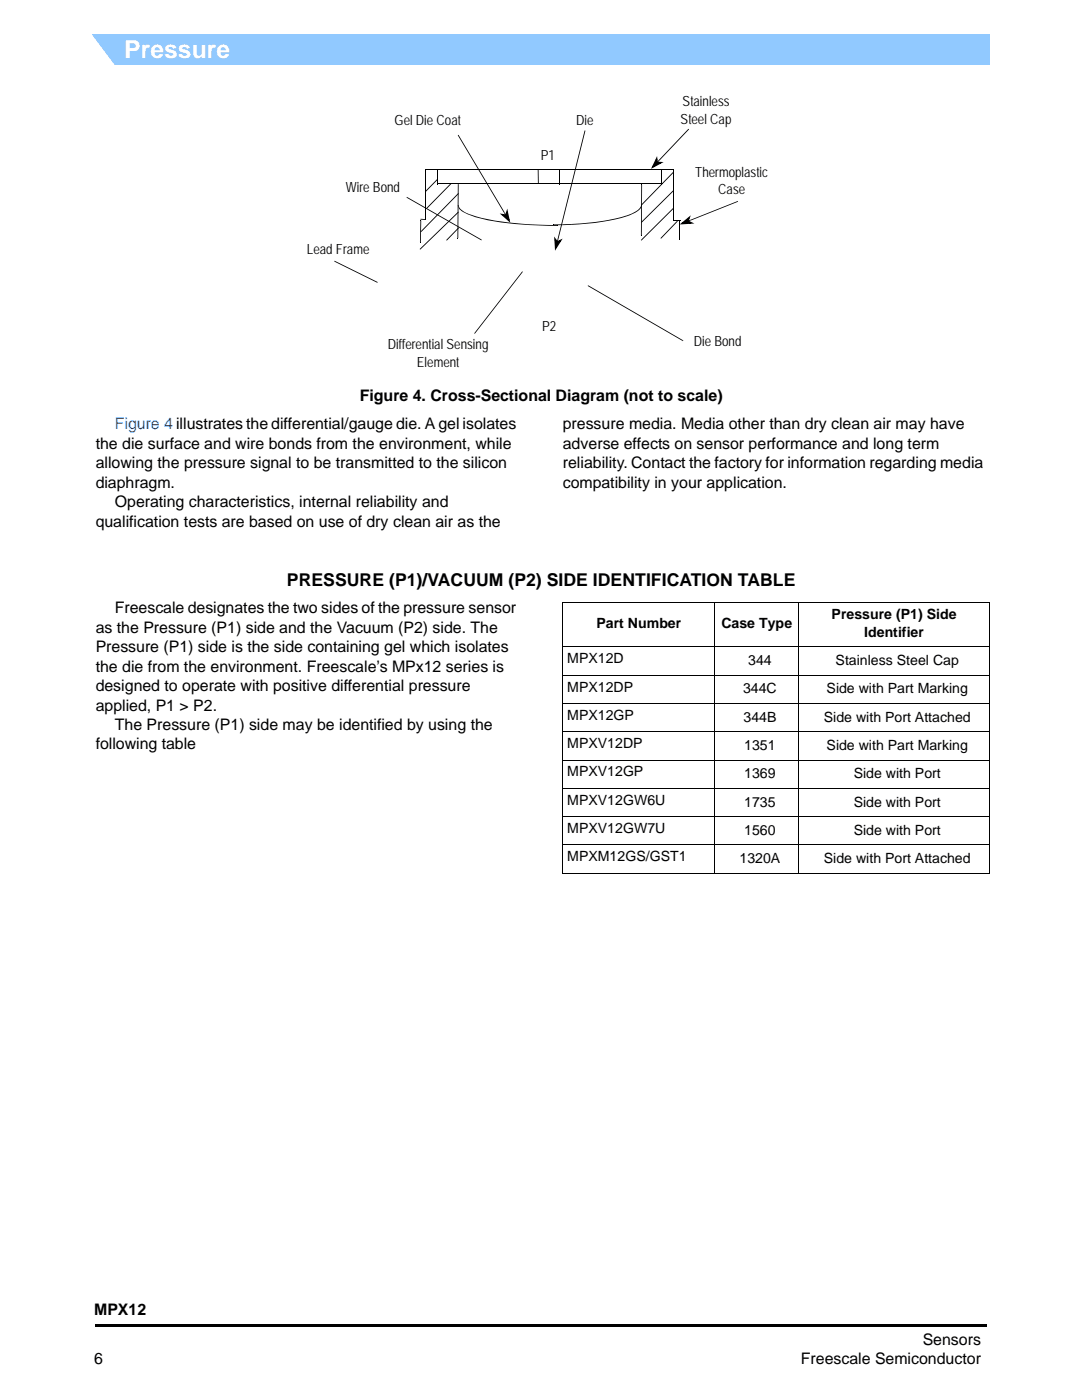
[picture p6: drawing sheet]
<svg xmlns="http://www.w3.org/2000/svg" width="216mm" height="279mm" viewBox="0 0 216 279" stroke-linecap="round" stroke-linejoin="round" font-family="sans-serif">
<defs><g id="words">
<text font-size="4.9" fill="#fff" x="24.8" y="11.7">Pressure</text>
<text font-size="3.5" x="57.3" y="117">PRESSURE (P1)/VACUUM (P2) SIDE IDENTIFICATION TABLE</text>
<g font-size="3.2">
<text x="71.8" y="80.1">Figure 4. Cross-Sectional Diagram (not to scale)</text>
<text x="19.1" y="89.6">the die surface and wire bonds from the environment, while</text>
<text x="112.3" y="85.7">pressure media. Media other than dry clean air may have</text>
<text x="112.3" y="89.6">adverse effects on sensor performance and long term</text>
<text x="19.1" y="93.5">allowing the pressure signal to be transmitted to the silicon</text>
<text x="112.3" y="93.5">reliability. Contact the factory for information regarding media</text>
<text x="19.1" y="97.3">diaphragm.</text>
<text x="22.9" y="101.2">Operating characteristics, internal reliability and</text>
<text x="112.3" y="97.3">compatibility in your application.</text>
<text x="19.1" y="105.1">qualification tests are based on use of dry clean air as the</text>
<text x="22.9" y="122.4">Freescale designates the two sides of the pressure sensor</text>
<text x="19.1" y="126.3">as the Pressure (P1) side and the Vacuum (P2) side. The</text>
<text x="19.1" y="130.2">Pressure (P1) side is the side containing gel which isolates</text>
<text x="19.1" y="134">the die from the environment. Freescale’s MPx12 series is</text>
<text x="19.1" y="137.9">designed to operate with positive differential pressure</text>
<text x="19.1" y="141.8">applied, P1 &gt; P2.</text>
<text x="19.1" y="149.6">following table</text>
<text x="22.9" y="145.7">The Pressure (P1) side may be identified by using the</text>
<text x="18.8" y="262.4">MPX12</text>
<text x="184.1" y="268.4">Sensors</text>
<text x="18.8" y="272.3">6</text>
<text x="159.8" y="272.3">Freescale Semiconductor</text>
</g>
<text font-size="3.2" fill="#00f" x="22.9" y="85.7">Figure 4 illustrates the differential/gauge die. A gel isolates</text>
<g font-size="2.8">
<text x="136.2" y="21.2">Stainless</text>
<text x="78.7" y="25">Gel Die Coat</text>
<text x="115" y="24.9">Die</text>
<text x="135.8" y="24.7">Steel Cap</text>
<text x="107.9" y="32">P1</text>
<text x="138.7" y="35.3">Thermoplastic</text>
<text x="69" y="38.4">Wire Bond</text>
<text x="143.3" y="38.8">Case</text>
<text x="61.2" y="50.6">Lead Frame</text>
<text x="77.4" y="69.7">Differential Sensing</text>
<text x="108.2" y="66">P2</text>
<text x="138.4" y="69">Die Bond</text>
<text x="83.2" y="73.2">Element</text>
<text x="119" y="125.3">Part Number</text>
<text x="143.9" y="125.3">Case Type</text>
<text x="165.9" y="123.6">Pressure (P1) Side</text>
<text x="172.4" y="127.1">Identifier</text>
<text x="113.2" y="132.4">MPX12D</text>
<text x="149.3" y="132.7">344</text>
<text x="166.7" y="132.7">Stainless Steel Cap</text>
<text x="113.2" y="138">MPX12DP</text>
<text x="113.2" y="143.7">MPX12GP</text>
<text x="148.3" y="138.4">344C</text>
<text x="164.9" y="138.4">Side with Part Marking</text>
<text x="113.2" y="149.3">MPXV12DP</text>
<text x="148.4" y="144">344B</text>
<text x="148.5" y="149.7">1351</text>
<text x="164.4" y="144">Side with Port Attached</text>
<text x="164.9" y="149.7">Side with Part Marking</text>
<text x="113.2" y="155">MPXV12GP</text>
<text x="148.5" y="155.3">1369</text>
<text x="170.4" y="155.3">Side with Port</text>
<text x="113.2" y="160.6">MPXV12GW6U</text>
<text x="148.5" y="161">1735</text>
<text x="170.4" y="161">Side with Port</text>
<text x="113.2" y="166.3">MPXV12GW7U</text>
<text x="148.5" y="166.6">1560</text>
<text x="170.4" y="166.6">Side with Port</text>
<text x="113.2" y="171.9">MPXM12GS/GST1</text>
<text x="147.6" y="172.3">1320A</text>
<text x="164.4" y="172.3">Side with Port Attached</text>
</g>
</g></defs>
<path d="M19 264.3h177.7v.6h-177.7zM196.7 264.3h.2v.6h-.2z" fill="#000"/>
<path d="M18.4 6.9h179.2v6h-179.2z" fill="#91c9ff"/>
<path d="M16.5 6.4h1.4l5.4 7.1h-6.8z" fill="#fff"/>
<path d="M64.7 46.8h85.1v25h-85.1z" fill="#fff"/>
<g fill="#000">
<path d="M81.2 39.3v.2zM81.3 39.3l14.8 8.5-.1 .1-14.8-8.4zM84.8 33.8l.1 .1zM84.8 33.7l.1 .1zM84.8 38.2h.2zM87.2 33.9l.2 .1zM87.3 36.6l.1 .1zM87.3 35.7v.2zM87.2 35.8l.1 .1-2.3 2.3-.1-.1zM89.9 36.6l.2 .1zM89.9 36.6l.1 .1-4.8 4.9-.1-.1zM91.4 36.7h.1z"/>
<path d="M91.3 27l.2-.1 9.2 15.5-.1 .1zM91.4 38.6l.2 .1zM91.4 38.6l.1 .1-7.4 7.6-.1-.2zM107.3 33.7l.2 .1zM107.3 36.5l.2 .1zM111.6 33.8l.2 .1zM128 36.8l.1 .1zM131.1 31.2l.1 .7-.7 1.5-.4-.2 1.6-.9 .2 .3h-.8v-.3h1.3l-2.5 1.4zM130.8 31.8h.4l.1 .6-.2 .2h-.2zM131.5 31.9l.1 .1-.4 .5-.2-.1zM131.9 33.8l.2 .1zM132 33.9l.1 .1z"/>
<path d="M134.3 33.8l.2 .1zM134.3 34.3l.2 .1zM134.3 34.3l.1 .2-6.3 6.4-.1-.1zM134.3 38l.2 .1zM128 44.3l6.3-6.3 .1 .1-6.3 6.3zM137.4 25.7l.1 .1-5.9 6.2-.1-.1zM66.8 52l-.1 .2zM66.8 52.1l8.5 4.2-.1 .1-8.5-4.2zM75.3 56.3v.2zM83.8 48.3l.2 .1zM83.9 43.9l.2 .1zM83.7 49.7l.2 .1z"/>
<path d="M83.9 43.7l.1 .1zM84 43.7h.9v.2l-.9-.1zM83.9 46.2l.2 .1zM84.9 43.7l.1 .2zM85.1 41.5l.1 .2zM89.1 47.8l.1 .2zM91.3 47.5l.1 .1zM91.4 40.9l.1 .1zM91.4 41h.1v.2h-.1zM91.4 41.2l.1-.1 .1 .3h-.1zM91.4 42.3l.2 .1zM83.8 49.6l7.6-7.3 .1 .1-7.6 7.4z"/>
<path d="M91.4 45.4l.2 .1zM91.4 45.4l.1 .2-2.3 2.4-.1-.2zM96.1 47.8v.2zM100.3 42.7l.7 .1v.4l-.8-.1zM100.6 42.5l.1-.1 .3 .5-.1 .1zM99.7 42.6l.7 .1 1.3 1.1-.3 .3-.4-1.7 .3-.1-.2 .7-.3-.1 .4-1.3 .6 2.9zM104.2 54.1l.1 .2zM110.3 44.8l.1 .2zM111.2 44.9l.1 .2zM91.5 41.4l.1-.1 .5 .6 .9 .6 1.8 .6a51.2 51.2 0 0 0 10.5 1.6l5.9 .2v.2a71.4 71.4 0 0 1-15.8-1.6 8.8 8.8 0 0 1-3.6-1.7zM110.4 44.8h1.8v.1l-1.8 .1zM112.2 44.8l1.8-.1v.2h-1.8z"/>
<path d="M117.3 56.9v.2zM117.4 57l18.9 10.9-.1 .2-18.9-11zM127.9 47l.2 .1zM127.9 47.8l.1 .2zM127.9 44.3l.2 .1zM127.9 40.7l.2 .2zM114 44.7l5.1-.4 4.9-1 1.9-.6 1-.5 .7-.6 .3-.8 .2 .1a2.33 2.33 0 0 1-1.7 1.7 35.3 35.3 0 0 1-11.6 2.2l-.8 .1zM128 40.8l.1 .1zM131.8 47.5l.2 .1zM134.3 43.9h1.4v.1h-1.4zM134.3 41.5l.2 .1zM127.9 47.8l6.4-6.3 .1 .1-6.3 6.4z"/>
<path d="M135.1 44l.1 .2zM135.1 44.1l.1 .1-3.2 3.4-.2-.1zM135.4 43.9l.2 .1zM135.7 43.9l.1 .1zM135.6 44.8l2.2-1.8-.2 .6-1.3 1.1-.3-.3 1.8-.1 .1 .4-.8-.4 .2-.3 1.3 .6zM137.3 43.4l.3 .1-.2 .7-.3 .1-.1-.1zM137.2 44.1l.6-.3v.2l-.5 .2zM137.8 43.9l9.4-3.8 .1 .2-9.4 3.7zM94.7 66.5v.1zM104.2 54.2l.1 .1-9.5 12.3-.1-.1zM136.3 67.9v.2z"/>
</g>
<path d="M84.9 33.9v10M84.9 33.8h49.6M87.3 34v2.8M87.4 36.7h44.8M111.7 33.9v3M132 33.9v2.7M132.1 34v2.8M134.4 33.9v10.1M135.5 44v4" fill="none" stroke="#000" stroke-width=".2"/>
<path d="M107.4 33.8v2.7" fill="none" stroke="#000" stroke-width=".21"/>
<path d="M91.4 36.7v10.8M83.9 44v4.3" fill="none" stroke="#000" stroke-width=".25"/>
<path d="M128 36.9v10.1" fill="none" stroke="#000" stroke-width=".23"/>
<path d="M131 31.8l.1 .6 .7 .1-1.5 .8zM100.3 42.9l.6 .1 .3-.7 .3 1.7zM136.2 44.6l1.3-1.1-.3 .7 .7 .3z" fill="#000"/>
<path d="M101.4 47h16.6v3.3h-16.6z" fill="#fff"/>
<path d="M116.6 26l.2 .1-5.4 21.7-.1-.1zM110.6 47.9l.3-.2 .4 .5v.3l-.2 .1zM110.6 47.2l.4 .6 .1 1.7h-.4l1-1.6 .3 .2-.7 .4-.2-.3 1.2-.6-1.6 2.4zM111.3 47.7l.1 .1-.1 .5h-.2z" fill="#000"/>
<path d="M110.8 47.8l.4 .5 .6-.3-.9 1.5z" fill="#000"/>
<g fill="#fff">
<path d="M142.7 129.1h16.7v5.6h-16.7z"/>
<path d="M142.7 134.7h16.7v5.7h-16.7z"/>
<path d="M142.7 140.4h16.7v5.6h-16.7z"/>
<path d="M142.7 146h16.7v5.7h-16.7z"/>
<path d="M142.7 151.7h16.7v5.6h-16.7z"/>
<path d="M142.7 157.3h16.7v5.7h-16.7z"/>
<path d="M142.7 163h16.7v5.6h-16.7z"/>
<path d="M142.7 168.6h16.7v5.7h-16.7z"/>
</g>
<g fill="none" stroke="#000" stroke-width=".2">
<path d="M112.2 120.3h85.3M112.2 129.1h85.3M112.2 134.7h85.3M112.3 120.4v53.8M142.7 120.2v54.1M159.4 120.2v54.1M197.5 120.4v53.8M112.2 140.4h85.3M112.2 146h85.3M112.2 151.7h85.3M112.2 157.3h85.3M112.2 163h85.3"/>
<path d="M112.2 168.6h85.3M112.2 174.3h85.3"/>
</g>
<use href="#words"/>
</svg>
